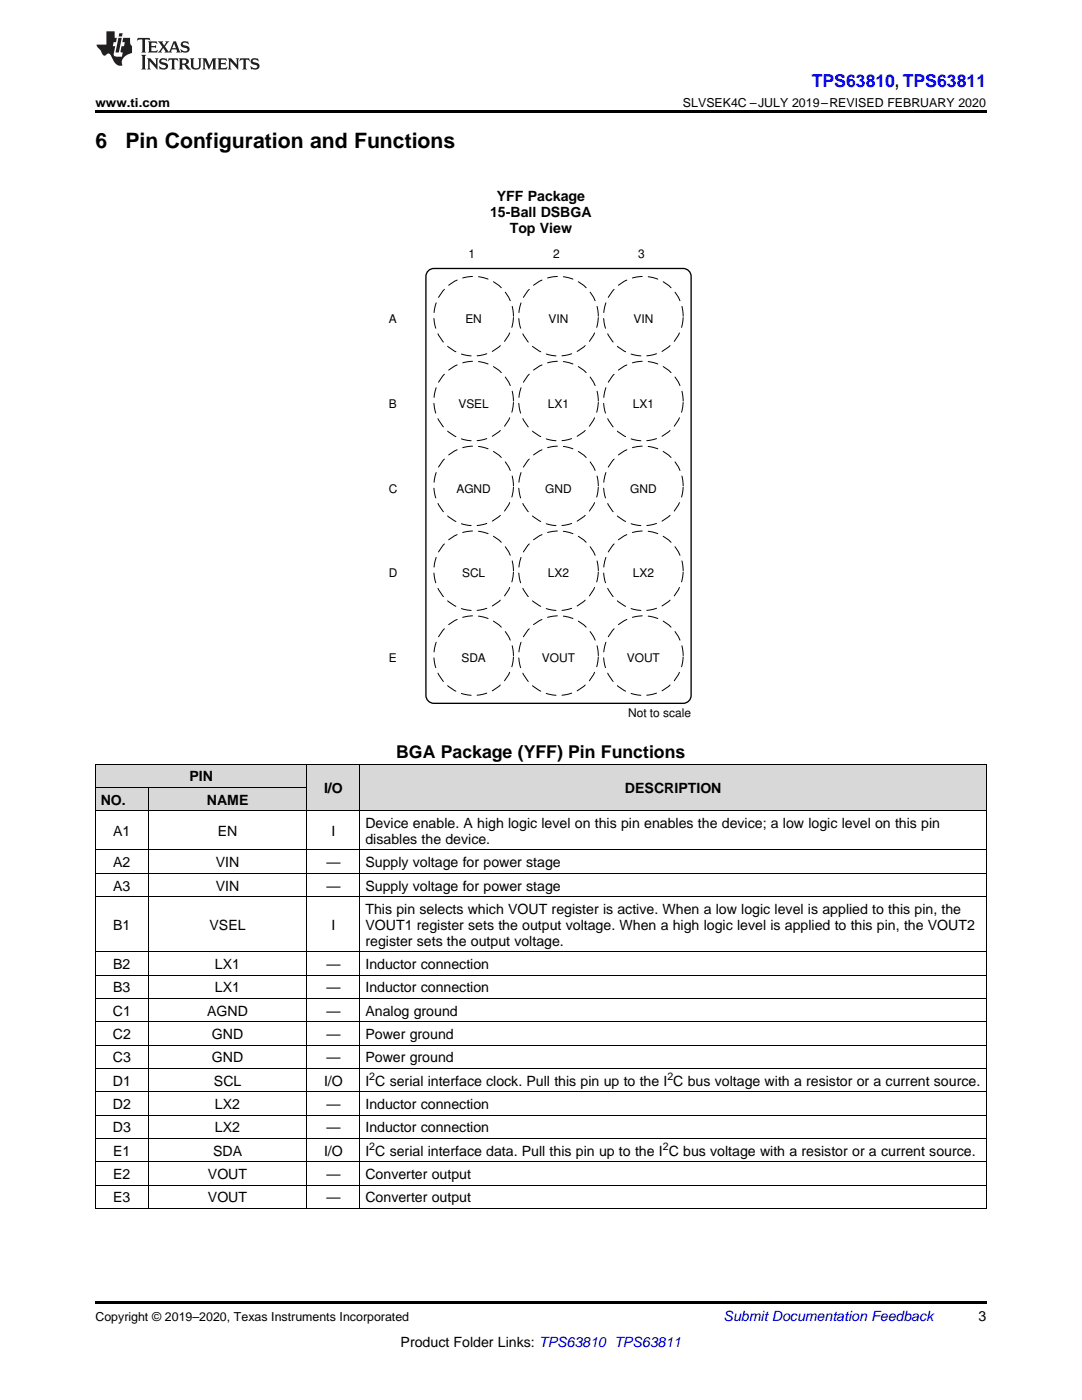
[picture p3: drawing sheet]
<svg xmlns="http://www.w3.org/2000/svg" width="216mm" height="279mm" viewBox="0 0 216 279" stroke-linecap="round" stroke-linejoin="round" font-family="sans-serif">
<defs><g id="words">
<g font-size="4.2">
<text x="19" y="29.6">6</text>
<text x="25" y="29.6">Pin Configuration and Functions</text>
</g>
<text font-size="3.5" fill="#00f" x="162" y="17.3">TPS63810, TPS63811</text>
<text font-size="3.5" x="79.1" y="151.3">BGA Package (YFF) Pin Functions</text>
<g font-size="2.8">
<text x="99.1" y="40.2">YFF Package</text>
<text x="97.8" y="43.4">15-Ball DSBGA</text>
<text x="101.7" y="46.5">Top View</text>
<text x="37.8" y="155.9">PIN</text>
<text x="20.1" y="160.6">NO.</text>
<text x="41.3" y="160.6">NAME</text>
<text x="64.7" y="158.3">I/O</text>
<text x="124.7" y="158.3">DESCRIPTION</text>
<text x="22.6" y="166.8">A1</text>
<text x="43.5" y="166.8">EN</text>
<text x="66.1" y="166.8">I</text>
<text x="72.9" y="165.2">Device enable. A high logic level on this pin enables the device; a low logic level on this pin</text>
<text x="22.6" y="173.1">A2</text>
<text x="43.1" y="173.1">VIN</text>
<text x="65.1" y="173.1">—</text>
<text x="72.9" y="168.4">disables the device.</text>
<text x="72.9" y="173.1">Supply voltage for power stage</text>
<text x="22.6" y="177.7">A3</text>
<text x="43.1" y="177.7">VIN</text>
<text x="65.1" y="177.7">—</text>
<text x="72.9" y="177.7">Supply voltage for power stage</text>
<text x="22.6" y="185.6">B1</text>
<text x="41.8" y="185.6">VSEL</text>
<text x="66.1" y="185.6">I</text>
<text x="72.9" y="182.4">This pin selects which VOUT register is active. When a low logic level is applied to this pin, the</text>
<text x="72.9" y="185.6">VOUT1 register sets the output voltage. When a high logic level is applied to this pin, the VOUT2</text>
<text x="72.9" y="188.7">register sets the output voltage.</text>
<text x="22.6" y="193.4">B2</text>
<text x="42.9" y="193.4">LX1</text>
<text x="65.1" y="193.4">—</text>
<text x="72.9" y="193.4">Inductor connection</text>
<text x="22.5" y="202.7">C1</text>
<text x="22.6" y="198">B3</text>
<text x="41.3" y="202.7">AGND</text>
<text x="42.9" y="198">LX1</text>
<text x="65.1" y="198">—</text>
<text x="65.1" y="202.7">—</text>
<text x="72.9" y="198">Inductor connection</text>
<text x="72.9" y="202.7">Analog ground</text>
<text x="22.5" y="207.4">C2</text>
<text x="42.3" y="207.4">GND</text>
<text x="65.1" y="207.4">—</text>
<text x="72.9" y="207.4">Power ground</text>
<text x="22.5" y="212">C3</text>
<text x="42.3" y="212">GND</text>
<text x="65.1" y="212">—</text>
<text x="72.9" y="212">Power ground</text>
<text x="22.5" y="216.7">D1</text>
<text x="22.5" y="221.3">D2</text>
<text x="42.7" y="216.7">SCL</text>
<text x="42.9" y="221.3">LX2</text>
<text x="64.7" y="216.7">I/O</text>
<text x="65.1" y="221.3">—</text>
<text x="72.9" y="216.7">I C serial interface clock. Pull this pin up to the I C bus voltage with a resistor or a current source.</text>
<text x="72.9" y="221.3">Inductor connection</text>
<text x="22.5" y="226">D3</text>
<text x="42.9" y="226">LX2</text>
<text x="65.1" y="226">—</text>
<text x="72.9" y="226">Inductor connection</text>
<text x="22.6" y="230.6">E1</text>
<text x="42.5" y="230.6">SDA</text>
<text x="64.7" y="230.6">I/O</text>
<text x="72.9" y="230.6">I C serial interface data. Pull this pin up to the I C bus voltage with a resistor or a current source.</text>
<text x="22.6" y="235.3">E2</text>
<text x="22.6" y="240">E3</text>
<text x="41.5" y="235.3">VOUT</text>
<text x="41.5" y="240">VOUT</text>
<text x="65.1" y="235.3">—</text>
<text x="65.1" y="240">—</text>
<text x="72.9" y="235.3">Converter output</text>
<text x="72.9" y="240">Converter output</text>
<text x="195.3" y="263.6">3</text>
<text x="79.9" y="268.9">Product Folder Links: TPS63810 TPS63811</text>
</g>
<text font-size="2.8" fill="#0000c8" x="144.4" y="263.6">Submit Documentation Feedback</text>
<g font-size="2.5">
<text x="19" y="21.4">www.ti.com</text>
<text x="136.3" y="21.4">SLVSEK4C –JULY 2019–REVISED FEBRUARY 2020</text>
<text x="19" y="263.6">Copyright © 2019–2020, Texas Instruments Incorporated</text>
</g>
<g font-size="2.4">
<text x="93.5" y="51.5">1</text>
<text x="110.4" y="51.5">2</text>
<text x="127.3" y="51.5">3</text>
<text x="77.6" y="64.4">A</text>
<text x="92.9" y="64.4">EN</text>
<text x="109.5" y="64.4">VIN</text>
<text x="126.4" y="64.4">VIN</text>
<text x="77.6" y="81.4">B</text>
<text x="91.5" y="81.4">VSEL</text>
<text x="109.3" y="81.4">LX1</text>
<text x="126.3" y="81.4">LX1</text>
<text x="77.6" y="98.3">C</text>
<text x="91.1" y="98.3">AGND</text>
<text x="108.8" y="98.3">GND</text>
<text x="125.7" y="98.3">GND</text>
<text x="77.6" y="115.2">D</text>
<text x="92.2" y="115.2">SCL</text>
<text x="109.3" y="115.2">LX2</text>
<text x="126.3" y="115.2">LX2</text>
<text x="77.6" y="132.2">E</text>
<text x="92.1" y="132.2">SDA</text>
<text x="108.1" y="132.2">VOUT</text>
<text x="125.1" y="132.2">VOUT</text>
<text x="125.3" y="143">Not to scale</text>
</g>
<g font-size="2.1">
<text x="73.7" y="215.5">2</text>
<text x="133.2" y="215.5">2</text>
<text x="73.7" y="229.5">2</text>
<text x="132.3" y="229.5">2</text>
</g>
</g></defs>
<g fill="#d8d8d8">
<path d="M61.3 152.5h10.6v9.4h-10.6z"/>
<path d="M71.9 152.5h124.9v9.4h-124.9z"/>
<path d="M19 157.2h10.6v4.7h-10.6z"/>
<path d="M29.6 157.2h31.7v4.7h-31.7z"/>
<path d="M19 152.5h10.6v4.7h-10.6z"/>
<path d="M29.6 152.5h31.7v4.7h-31.7z"/>
</g>
<path d="M19 241.2h.2zM61.2 241.2h.1zM71.8 241.2h.1zM196.7 241.2h.1zM19 259.7h177.8v.5h-177.8z" fill="#000"/>
<g fill="none" stroke="#000" stroke-width=".2">
<path d="M19 157.1h42.3M19 152.5h177.8M19.1 152.5v88.7M29.5 157.2v84M61.2 152.5v88.7M71.8 152.5v88.7M196.8 152.5v88.7M19 178.9h177.8M19 174.3h177.8M19 169.6h177.8M19 161.8h177.8M19 199.3h177.8"/>
<path d="M19 194.6h177.8M19 190h177.8M19 217.9h177.8M19 213.2h177.8M19 208.6h177.8M19 203.9h177.8M19 236.5h177.8M19 231.9h177.8M19 227.2h177.8M19 222.5h177.8M19 241.2h177.8"/>
</g>
<path d="M85.6 53.9l1-.3h49.7a1.59 1.59 0 0 1 1.6 1.6v83.6a1.59 1.59 0 0 1-1.6 1.6h-49.7a1.59 1.59 0 0 1-1.6-1.6v-83.6l.1-.5z" fill="none" stroke="#000" stroke-width=".26"/>
<circle cx="94.5" cy="63.1" r="7.9" fill="#fff"/>
<circle cx="94.5" cy="63.1" r="7.9" fill="none" stroke="#000" stroke-width=".2" stroke-dasharray="2 1.2"/>
<circle cx="111.4" cy="63.1" r="7.9" fill="#fff"/>
<circle cx="111.4" cy="63.1" r="7.9" fill="none" stroke="#000" stroke-width=".2" stroke-dasharray="2 1.2"/>
<circle cx="128.4" cy="63.1" r="7.9" fill="#fff"/>
<circle cx="128.4" cy="63.1" r="7.9" fill="none" stroke="#000" stroke-width=".2" stroke-dasharray="2 1.2"/>
<circle cx="94.5" cy="80" r="7.9" fill="#fff"/>
<circle cx="94.5" cy="80" r="7.9" fill="none" stroke="#000" stroke-width=".2" stroke-dasharray="2 1.2"/>
<circle cx="111.4" cy="80" r="7.9" fill="#fff"/>
<circle cx="111.4" cy="80" r="7.9" fill="none" stroke="#000" stroke-width=".2" stroke-dasharray="2 1.2"/>
<circle cx="128.4" cy="80" r="7.9" fill="#fff"/>
<circle cx="128.4" cy="80" r="7.9" fill="none" stroke="#000" stroke-width=".2" stroke-dasharray="2 1.2"/>
<circle cx="94.5" cy="97" r="7.9" fill="#fff"/>
<circle cx="94.5" cy="97" r="7.9" fill="none" stroke="#000" stroke-width=".2" stroke-dasharray="2 1.2"/>
<circle cx="111.4" cy="97" r="7.9" fill="#fff"/>
<circle cx="111.4" cy="97" r="7.9" fill="none" stroke="#000" stroke-width=".2" stroke-dasharray="2 1.2"/>
<circle cx="128.4" cy="97" r="7.9" fill="#fff"/>
<circle cx="128.4" cy="97" r="7.9" fill="none" stroke="#000" stroke-width=".2" stroke-dasharray="2 1.2"/>
<circle cx="94.5" cy="113.9" r="7.9" fill="#fff"/>
<circle cx="94.5" cy="113.9" r="7.9" fill="none" stroke="#000" stroke-width=".2" stroke-dasharray="2 1.2"/>
<circle cx="111.4" cy="113.9" r="7.9" fill="#fff"/>
<circle cx="111.4" cy="113.9" r="7.9" fill="none" stroke="#000" stroke-width=".2" stroke-dasharray="2 1.2"/>
<circle cx="128.4" cy="113.9" r="7.9" fill="#fff"/>
<circle cx="128.4" cy="113.9" r="7.9" fill="none" stroke="#000" stroke-width=".2" stroke-dasharray="2 1.2"/>
<circle cx="94.5" cy="130.8" r="7.9" fill="#fff"/>
<circle cx="94.5" cy="130.8" r="7.9" fill="none" stroke="#000" stroke-width=".2" stroke-dasharray="2 1.2"/>
<circle cx="111.4" cy="130.8" r="7.9" fill="#fff"/>
<circle cx="111.4" cy="130.8" r="7.9" fill="none" stroke="#000" stroke-width=".2" stroke-dasharray="2 1.2"/>
<circle cx="128.4" cy="130.8" r="7.9" fill="#fff"/>
<circle cx="128.4" cy="130.8" r="7.9" fill="none" stroke="#000" stroke-width=".2" stroke-dasharray="2 1.2"/>
<path d="M19 22h177.8v.5h-177.8z" fill="#000"/>
<g fill="#231f20">
<path d="M27.5 7.6l-.1 .5 .4-.2h.6v.1v2.1l-.2 .4h1l-.3-.4v-2.1l.1-.1h.5l.5 .2-.2-.5zM29.5 8.3l.2 .3v1.5l-.2 .4h1.8l.2-.6a1.04 1.04 0 0 1-1.3 .2v-.7h.6l.3 .2v-.6l-.3 .2h-.6v-.6l.8-.1 .4 .3-.2-.5zM31.5 8.3l.9 1.1-.9 1.1h.8l-.2-.2 .5-.7 .4 .7-.2 .2h1.5l-.1-.2 .1-.4h.9l.1 .4-.2 .2h1l-.3-.3-.7-1.9h-.5l-.9 2-.8-1 .9-1h-.8l.1 .3-.3 .5-.4-.6 .2-.2zM34.7 8.6l.4 1h-.7zM36.3 8.4a.63 .63 0 0 0-.2 .7 .63 .63 0 0 0 .6 .4l.6 .2 .1 .2a.75 .75 0 0 1-.7 .4 .75 .75 0 0 1-.6-.5l.1 .7 .1-.1a1.11 1.11 0 0 0 1.5-.6 1.13 1.13 0 0 0-1.2-.8l-.1-.4a1.04 1.04 0 0 1 1.2 .2l-.2-.5-.1 .1-.5-.2zM28.2 10.9l.2 .4v2.2l-.2 .4h1l-.3-.4v-2.2l.3-.4zM29.3 11.6l.3 .4v1.5l-.3 .4h.8l-.2-.4v-1.3l1.5 1.7v-1.9l.2-.4h-.7l.2 .4v.9l-1.1-1.3zM32 11.8a.62 .62 0 0 0-.2 .7 .62 .62 0 0 0 .6 .4l.6 .1 .1 .3a.76 .76 0 0 1-.7 .3 .76 .76 0 0 1-.6-.4l.1 .7 .1-.1a1.11 1.11 0 0 0 1.5-.6 1.13 1.13 0 0 0-1.2-.8l-.1-.4a1.04 1.04 0 0 1 1.2 .2l-.2-.6-.1 .1-.5-.1zM33.7 11.6l-.2 .6a.61 .61 0 0 1 .8-.3v1.6l-.2 .4h.9l-.2-.4v-1.6a.63 .63 0 0 1 .8 .3l-.2-.6zM35.6 11.6l.3 .4v1.5l-.3 .4h1l-.2-.2v-.8l.5 .2a.76 .76 0 0 0 1.2 .7l-1-1a.58 .58 0 0 0 .6-.5 .58 .58 0 0 0-.5-.6zM36.4 11.9h.1a.45 .45 0 0 1 .5 .1 .45 .45 0 0 1 .1 .5l-.7 .2zM37.9 11.6l.2 .2a2.17 2.17 0 0 0 .3 1.9 .99 .99 0 0 0 1.6-.6v-1.1l.2-.4h-.7l.2 .2a1.92 1.92 0 0 1-.2 1.8 .6 .6 0 0 1-.9-.5v-1.1l.2-.4zM40.4 11.6l.2 .4v1.5l-.2 .4h.7l-.2-.4v-1.4l.8 1.8 .8-1.8v1.4l-.2 .4h.9l-.2-.4v-1.5l.2-.4h-.8l-.6 1.5-.6-1.5zM43.4 11.6l.2 .4v1.5l-.2 .4h1.8l.2-.6a1.04 1.04 0 0 1-1.3 .1v-.6h.5l.4 .2v-.6l-.4 .2h-.5v-.7h.8l.3 .3-.1-.6zM45.5 11.6l.2 .4v1.5l-.2 .4h.7l-.2-.4v-1.3l1.5 1.7v-1.9l.2-.4h-.7l.2 .4v.9l-1.1-1.3zM47.9 11.6l-.1 .6a.61 .61 0 0 1 .8-.3v1.6l-.3 .4h1l-.3-.4 .1-1.6a.63 .63 0 0 1 .7 .3l-.1-.6zM50.2 11.8a.62 .62 0 0 0-.2 .7 .62 .62 0 0 0 .6 .4l.6 .1 .2 .3a.76 .76 0 0 1-.8 .3 .76 .76 0 0 1-.6-.4l.1 .7 .2-.1a1.11 1.11 0 0 0 1.5-.6 1.13 1.13 0 0 0-1.3-.8l-.1-.4a1.04 1.04 0 0 1 1.2 .2l-.1-.6-.2 .1-.5-.1z"/>
<path d="M21.2 6.3v2.6h-1.9l.1 .4 .7 .9a.91 .91 0 0 0 1 .8 .56 .56 0 0 1 .5-.3 .56 .56 0 0 1 .5 .3l.4 .8a1.53 1.53 0 0 0 1.9 1.2 1.54 1.54 0 0 1 1-2.1l.9-.3v-1.4a1.52 1.52 0 0 1-.3-1.6h-1.4l-.2 .8h.5l-.2 .8h-.4l-.2 1v.2l.4 .1-.2 .8a1.93 1.93 0 0 1-1.6-.3l.3-1.8h-.5l.2-.8h.4l.2-.8h-.4v-1.3zM23.6 7.6l-.6 2.9h.7l.6-2.9zM23.8 6.6l-.1 .7h.6l.2-.7z"/>
</g>
<use href="#words"/>
</svg>
